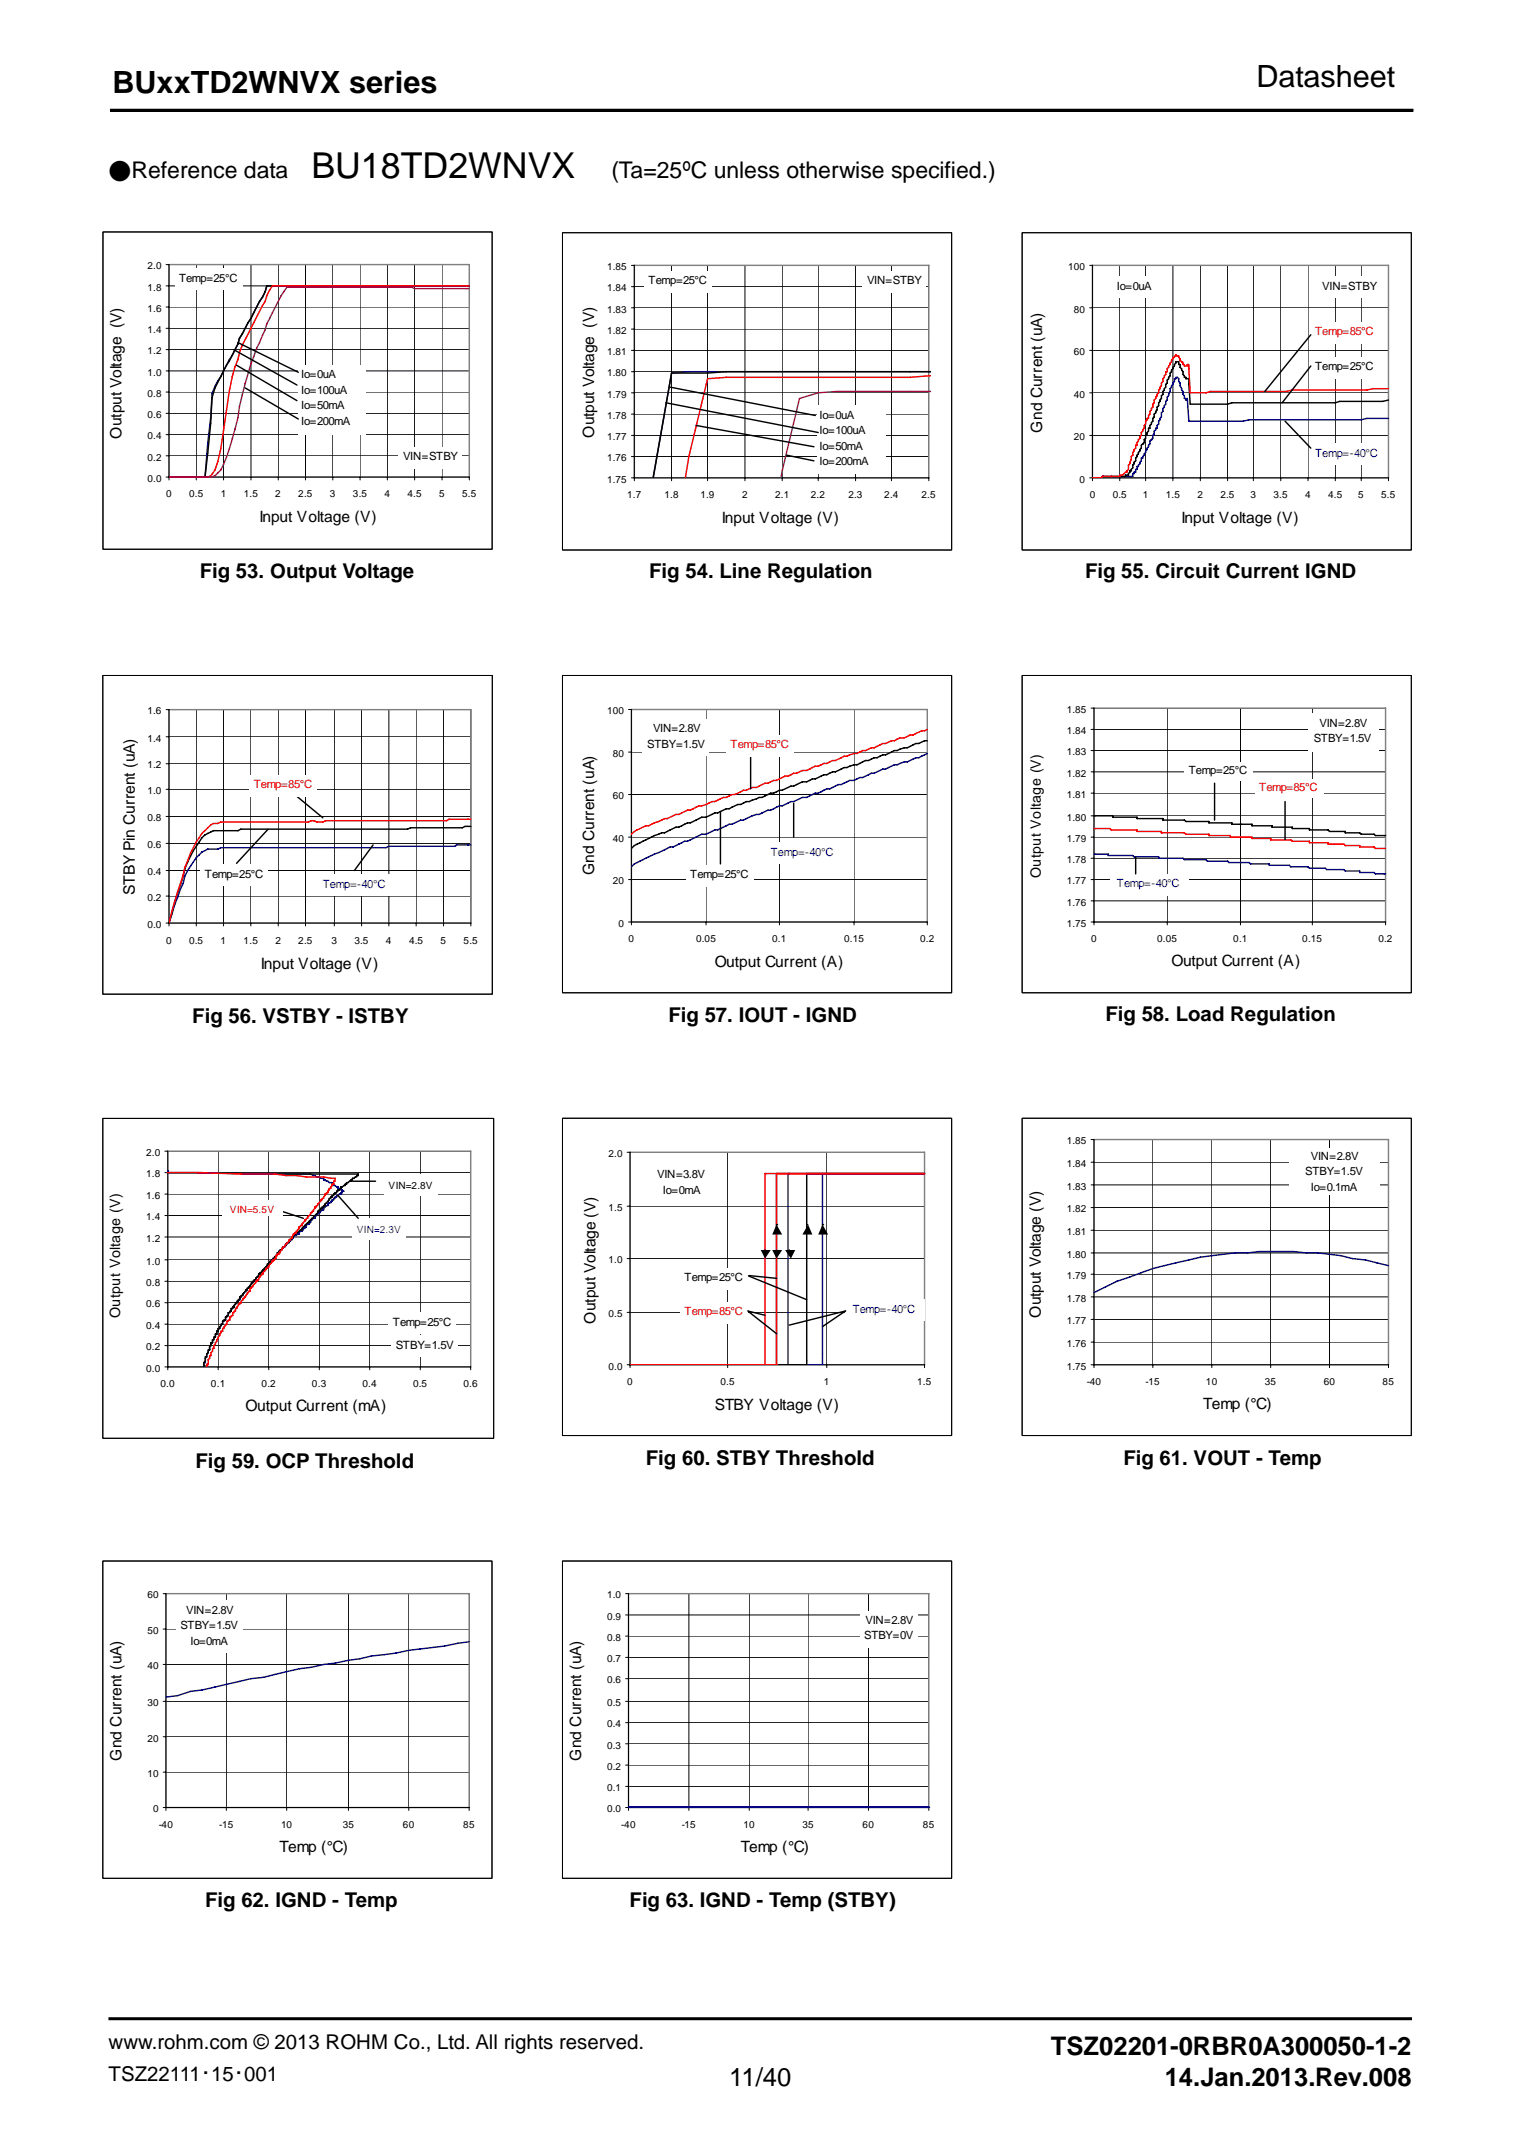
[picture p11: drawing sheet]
<svg xmlns="http://www.w3.org/2000/svg" width="210mm" height="297mm" viewBox="0 0 210 297" stroke-linecap="round" stroke-linejoin="round" font-family="sans-serif">
<defs><g id="words">
<text font-size="4.9" x="43" y="24.6">BU18TD2WNVX</text>
<g font-size="4.2">
<text x="15.5" y="12.8">BUxxTD2WNVX series</text>
<text x="173.6" y="12.1">Datasheet</text>
</g>
<g font-size="3.5">
<text x="145.2" y="283.9">TSZ02201-0RBR0A300050-1-2</text>
<text x="100.7" y="288.1">11/40</text>
<text x="160.9" y="288.2">14.Jan.2013.Rev.008</text>
</g>
<g font-size="3.2">
<text x="15" y="24.6">●Reference data</text>
<text x="84.5" y="24.6">(Ta=25ºC unless otherwise specified.)</text>
</g>
<g font-size="2.8">
<text x="27.6" y="79.8">Fig 53. Output Voltage</text>
<text x="89.7" y="79.9">Fig 54. Line Regulation</text>
<text x="149.9" y="79.9">Fig 55. Circuit Current IGND</text>
<text x="26.6" y="141.3">Fig 56. VSTBY - ISTBY</text>
<text x="92.4" y="141.2">Fig 57. IOUT - IGND</text>
<text x="152.7" y="141.1">Fig 58. Load Regulation</text>
<text x="27" y="202.8">Fig 59. OCP Threshold</text>
<text x="89.2" y="202.4">Fig 60. STBY Threshold</text>
<text x="155.2" y="202.3">Fig 61. VOUT - Temp</text>
<text x="28.3" y="263.5">Fig 62. IGND - Temp</text>
<text x="87" y="263.5">Fig 63. IGND - Temp (STBY)</text>
<text x="15" y="283.1">www.rohm.com © 2013 ROHM Co., Ltd. All rights reserved.</text>
<text x="15" y="287.5">TSZ22111･15･001</text>
</g>
<g font-size="2.2">
<text x="144" y="59.8" transform="rotate(-90 144 59.8)">Gnd Current (uA)</text>
<text x="16.8" y="60.6" transform="rotate(-90 16.8 60.6)">Output Voltage (V)</text>
<text x="82.1" y="60.5" transform="rotate(-90 82.1 60.5)">Output Voltage (V)</text>
<text x="35.9" y="72.2">Input Voltage (V)</text>
<text x="99.7" y="72.3">Input Voltage (V)</text>
<text x="163.2" y="72.3">Input Voltage (V)</text>
<text x="18.6" y="123.6" transform="rotate(-90 18.6 123.6)">STBY Pin Current (uA)</text>
<text x="82.1" y="120.9" transform="rotate(-90 82.1 120.9)">Gnd Current (uA)</text>
<text x="36" y="133.8">Input Voltage (V)</text>
<text x="98.7" y="133.6">Output Current (A)</text>
<text x="161.8" y="133.5">Output Current (A)</text>
<text x="82.3" y="182.9" transform="rotate(-90 82.3 182.9)">Output Voltage (V)</text>
<text x="143.8" y="182.1" transform="rotate(-90 143.8 182.1)">Output Voltage (V)</text>
<text x="33.9" y="194.9">Output Current (mA)</text>
<text x="98.7" y="194.8">STBY Voltage (V)</text>
<text x="166.2" y="194.6">Temp (°C)</text>
<text x="16.8" y="243.3" transform="rotate(-90 16.8 243.3)">Gnd Current (uA)</text>
<text x="80.3" y="243.3" transform="rotate(-90 80.3 243.3)">Gnd Current (uA)</text>
<text x="38.6" y="255.8">Temp (°C)</text>
<text x="102.3" y="255.8">Temp (°C)</text>
</g>
<g font-size="2">
<text x="143.8" y="121.3" transform="rotate(-90 143.8 121.3)">Output Voltage (V)</text>
<text x="16.6" y="182.1" transform="rotate(-90 16.6 182.1)">Output Voltage (V)</text>
</g>
<g font-size="1.6">
<text x="24.7" y="38.9">Temp=25°C</text>
<text x="89.6" y="39.2">Temp=25°C</text>
<text x="119.8" y="39.2">VIN=STBY</text>
<text x="154.3" y="40">Io=0uA</text>
<text x="182.7" y="40">VIN=STBY</text>
<text x="41.6" y="52.2">Io=0uA</text>
<text x="181.7" y="51.2">Temp=25°C</text>
<text x="41.6" y="54.4">Io=100uA</text>
<text x="41.6" y="56.6">Io=50mA</text>
<text x="41.6" y="58.7">Io=200mA</text>
<text x="113.2" y="57.8">Io=0uA</text>
<text x="113.2" y="60">Io=100uA</text>
<text x="55.7" y="63.6">VIN=STBY</text>
<text x="113.2" y="62.1">Io=50mA</text>
<text x="113.2" y="64.3">Io=200mA</text>
<text x="90.2" y="101.2">VIN=2.8V</text>
<text x="182.3" y="100.4">VIN=2.8V</text>
<text x="89.4" y="103.3">STBY=1.5V</text>
<text x="164.2" y="106.9">Temp=25°C</text>
<text x="181.5" y="102.6">STBY=1.5V</text>
<text x="28.3" y="121.3">Temp=25°C</text>
<text x="95.4" y="121.3">Temp=25°C</text>
<text x="181.1" y="160.2">VIN=2.8V</text>
<text x="90.8" y="162.8">VIN=3.8V</text>
<text x="91.6" y="164.9">Io=0mA</text>
<text x="180.3" y="162.3">STBY=1.5V</text>
<text x="181.1" y="164.5">Io=0.1mA</text>
<text x="94.6" y="177">Temp=25°C</text>
<text x="54.3" y="183.2">Temp=25°C</text>
<text x="54.7" y="186.3">STBY=1.5V</text>
<text x="24.9" y="225.1">STBY=1.5V</text>
<text x="25.7" y="222.9">VIN=2.8V</text>
<text x="26.3" y="227.2">Io=0mA</text>
<text x="119.4" y="226.5">STBY=0V</text>
<text x="119.6" y="224.3">VIN=2.8V</text>
</g>
<g font-size="1.6" fill="#f00">
<text x="181.7" y="46.3">Temp=85°C</text>
<text x="100.9" y="103.3">Temp=85°C</text>
<text x="35.1" y="108.9">Temp=85°C</text>
<text x="173.9" y="109.2">Temp=85°C</text>
<text x="94.6" y="181.7">Temp=85°C</text>
</g>
<g font-size="1.6" fill="#00f">
<text x="181.7" y="63.1">Temp=-40°C</text>
<text x="106.5" y="118.2">Temp=-40°C</text>
<text x="44.6" y="122.6">Temp=-40°C</text>
<text x="154.3" y="122.5">Temp=-40°C</text>
<text x="117.8" y="181.3">Temp=-40°C</text>
</g>
<g font-size="1.4">
<text x="20.4" y="40.2">1.8</text>
<text x="20.4" y="37.2">2.0</text>
<text x="83.9" y="40.3">1.84</text>
<text x="83.9" y="37.3">1.85</text>
<text x="147.6" y="37.3">100</text>
<text x="20.4" y="46">1.4</text>
<text x="20.4" y="43.1">1.6</text>
<text x="83.9" y="46.1">1.82</text>
<text x="83.9" y="43.2">1.83</text>
<text x="148.3" y="43.2">80</text>
<text x="20.4" y="51.9">1.0</text>
<text x="20.4" y="49">1.2</text>
<text x="83.9" y="52">1.80</text>
<text x="83.9" y="49.1">1.81</text>
<text x="148.3" y="49.1">60</text>
<text x="20.4" y="57.8">0.6</text>
<text x="20.4" y="54.8">0.8</text>
<text x="83.9" y="57.9">1.78</text>
<text x="83.9" y="54.9">1.79</text>
<text x="148.3" y="54.9">40</text>
<text x="20.4" y="63.6">0.2</text>
<text x="20.4" y="60.7">0.4</text>
<text x="83.9" y="63.8">1.76</text>
<text x="83.9" y="60.8">1.77</text>
<text x="148.3" y="60.8">20</text>
<text x="20.4" y="66.6">0.0</text>
<text x="22.9" y="68.7">0</text>
<text x="26.1" y="68.7">0.5</text>
<text x="30.5" y="68.7">1</text>
<text x="33.7" y="68.7">1.5</text>
<text x="38" y="68.7">2</text>
<text x="41.2" y="68.7">2.5</text>
<text x="45.6" y="68.7">3</text>
<text x="48.7" y="68.7">3.5</text>
<text x="53.1" y="68.7">4</text>
<text x="56.3" y="68.7">4.5</text>
<text x="60.7" y="68.7">5</text>
<text x="63.8" y="68.7">5.5</text>
<text x="83.9" y="66.7">1.75</text>
<text x="86.6" y="68.8">1.7</text>
<text x="91.8" y="68.8">1.8</text>
<text x="96.8" y="68.8">1.9</text>
<text x="102.5" y="68.8">2</text>
<text x="107.1" y="68.8">2.1</text>
<text x="112" y="68.8">2.2</text>
<text x="117.2" y="68.8">2.3</text>
<text x="122.1" y="68.8">2.4</text>
<text x="127.3" y="68.8">2.5</text>
<text x="149.1" y="66.7">0</text>
<text x="150.5" y="68.8">0</text>
<text x="153.7" y="68.8">0.5</text>
<text x="157.9" y="68.8">1</text>
<text x="161" y="68.8">1.5</text>
<text x="165.4" y="68.8">2</text>
<text x="168.6" y="68.8">2.5</text>
<text x="172.8" y="68.8">3</text>
<text x="175.9" y="68.8">3.5</text>
<text x="180.3" y="68.8">4</text>
<text x="183.5" y="68.8">4.5</text>
<text x="187.6" y="68.8">5</text>
<text x="190.8" y="68.8">5.5</text>
<text x="20.4" y="98.7">1.6</text>
<text x="83.9" y="98.7">100</text>
<text x="147.4" y="101.4">1.84</text>
<text x="147.4" y="98.5">1.85</text>
<text x="20.4" y="106.2">1.2</text>
<text x="20.4" y="102.4">1.4</text>
<text x="84.6" y="104.6">80</text>
<text x="147.4" y="107.3">1.82</text>
<text x="147.4" y="104.4">1.83</text>
<text x="20.4" y="113.5">0.8</text>
<text x="20.4" y="109.7">1.0</text>
<text x="84.6" y="110.4">60</text>
<text x="147.4" y="113.4">1.80</text>
<text x="147.4" y="110.2">1.81</text>
<text x="20.4" y="117.2">0.6</text>
<text x="84.6" y="116.3">40</text>
<text x="147.4" y="119.3">1.78</text>
<text x="147.4" y="116.3">1.79</text>
<text x="20.4" y="124.5">0.2</text>
<text x="20.4" y="120.9">0.4</text>
<text x="84.6" y="122.2">20</text>
<text x="147.4" y="125.1">1.76</text>
<text x="147.4" y="122.2">1.77</text>
<text x="20.4" y="128.2">0.0</text>
<text x="22.9" y="130.4">0</text>
<text x="26.1" y="130.4">0.5</text>
<text x="30.5" y="130.4">1</text>
<text x="33.7" y="130.4">1.5</text>
<text x="38" y="130.4">2</text>
<text x="41.2" y="130.4">2.5</text>
<text x="45.8" y="130.4">3</text>
<text x="49" y="130.4">3.5</text>
<text x="53.3" y="130.4">4</text>
<text x="56.5" y="130.4">4.5</text>
<text x="60.9" y="130.4">5</text>
<text x="64" y="130.4">5.5</text>
<text x="85.4" y="128.1">0</text>
<text x="86.8" y="130.2">0</text>
<text x="96.2" y="130.2">0.05</text>
<text x="106.7" y="130.2">0.1</text>
<text x="116.6" y="130.2">0.15</text>
<text x="127.1" y="130.2">0.2</text>
<text x="147.4" y="128.1">1.75</text>
<text x="150.7" y="130.2">0</text>
<text x="159.9" y="130.2">0.05</text>
<text x="170.4" y="130.2">0.1</text>
<text x="179.9" y="130.2">0.15</text>
<text x="190.4" y="130.2">0.2</text>
<text x="20.2" y="159.7">2.0</text>
<text x="84.1" y="159.9">2.0</text>
<text x="147.4" y="161.2">1.84</text>
<text x="147.4" y="158.1">1.85</text>
<text x="20.2" y="165.6">1.6</text>
<text x="20.2" y="162.7">1.8</text>
<text x="53.7" y="164.3">VIN=2.8V</text>
<text x="84.1" y="167.3">1.5</text>
<text x="147.4" y="167.5">1.82</text>
<text x="147.4" y="164.4">1.83</text>
<text x="20.2" y="171.6">1.2</text>
<text x="20.2" y="168.6">1.4</text>
<text x="147.4" y="173.8">1.80</text>
<text x="147.4" y="170.6">1.81</text>
<text x="20.2" y="177.7">0.8</text>
<text x="20.2" y="174.7">1.0</text>
<text x="84.1" y="174.5">1.0</text>
<text x="147.4" y="179.8">1.78</text>
<text x="147.4" y="176.7">1.79</text>
<text x="20.2" y="183.6">0.4</text>
<text x="20.2" y="180.6">0.6</text>
<text x="84.1" y="182">0.5</text>
<text x="147.4" y="183">1.77</text>
<text x="20.2" y="189.5">0.0</text>
<text x="20.2" y="186.6">0.2</text>
<text x="22.2" y="191.7">0.0</text>
<text x="29.1" y="191.7">0.1</text>
<text x="36.1" y="191.7">0.2</text>
<text x="43.1" y="191.7">0.3</text>
<text x="50.1" y="191.7">0.4</text>
<text x="57.1" y="191.7">0.5</text>
<text x="64" y="191.7">0.6</text>
<text x="84.1" y="189.2">0.0</text>
<text x="86.6" y="191.4">0</text>
<text x="99.5" y="191.4">0.5</text>
<text x="113.8" y="191.4">1</text>
<text x="126.7" y="191.4">1.5</text>
<text x="147.4" y="189.2">1.75</text>
<text x="147.4" y="186.1">1.76</text>
<text x="150.1" y="191.4">-40</text>
<text x="158.3" y="191.4">-15</text>
<text x="166.6" y="191.4">10</text>
<text x="174.7" y="191.4">35</text>
<text x="182.9" y="191.4">60</text>
<text x="191" y="191.4">85</text>
<text x="20.4" y="220.8">60</text>
<text x="83.9" y="220.8">1.0</text>
<text x="20.4" y="225.7">50</text>
<text x="83.9" y="226.7">0.8</text>
<text x="83.9" y="223.8">0.9</text>
<text x="20.4" y="230.6">40</text>
<text x="83.9" y="232.6">0.6</text>
<text x="83.9" y="229.6">0.7</text>
<text x="20.4" y="235.7">30</text>
<text x="83.9" y="238.7">0.4</text>
<text x="83.9" y="235.7">0.5</text>
<text x="20.4" y="245.5">10</text>
<text x="20.4" y="240.6">20</text>
<text x="83.9" y="244.5">0.2</text>
<text x="83.9" y="241.6">0.3</text>
<text x="21.1" y="250.4">0</text>
<text x="83.9" y="250.4">0.0</text>
<text x="83.9" y="247.5">0.1</text>
<text x="21.9" y="252.5">-40</text>
<text x="30.3" y="252.5">-15</text>
<text x="38.8" y="252.5">10</text>
<text x="47.3" y="252.5">35</text>
<text x="55.7" y="252.5">60</text>
<text x="64" y="252.5">85</text>
<text x="85.8" y="252.5">-40</text>
<text x="94.2" y="252.5">-15</text>
<text x="102.7" y="252.5">10</text>
<text x="110.8" y="252.5">35</text>
<text x="119.2" y="252.5">60</text>
<text x="127.5" y="252.5">85</text>
</g>
<text font-size="1.4" fill="#f00" x="31.7" y="167.6">VIN=5.5V</text>
<text font-size="1.4" fill="#00f" x="49.3" y="170.4">VIN=2.3V</text>
</g></defs>
<path d="M15.1 278.9h179.9" fill="none" stroke="#000" stroke-width=".28"/>
<path d="M15.3 15.1h179.9v.3h-179.9zM15 278.8h180v.2h-180z" fill="none" stroke="#000" stroke-width=".14"/>
<path d="M15.3 15.2h179.9" fill="none" stroke="#000" stroke-width=".3"/>
<path d="M14.2 93.3h53.8v44.1h-53.8z" fill="#fff"/>
<path d="M14.2 93.3h53.8v44.1h-53.8z" fill="none" stroke="#000" stroke-width=".14"/>
<path d="M23.3 98h41.7v29.5h-41.7z" fill="#fff"/>
<g fill="none" stroke="#000" stroke-width=".14">
<path d="M14.2 93.3h53.8v44.1h-53.8zM22.9 98h42.1v29.9M23.3 98v29.9M27.1 98v29.9M30.9 98v29.9M34.6 98v29.9M38.4 98v29.9M42.2 98v29.9M46.2 98v29.9M50 98v29.9M53.7 98v29.9M57.5 98v29.9"/>
<path d="M61.3 98v29.9M22.9 116.5h42.1M22.9 112.8h42.1M22.9 109.1h42.1M65 105.5h-42.1M65 101.8h-42.1M22.9 123.8h42.1M22.9 120.3h42.1M22.9 127.5h42.1"/>
</g>
<path d="M23.3 98h41.7v29.5h-41.7z" fill="none" stroke="#808080" stroke-width=".2"/>
<path d="M65 116.7h-1.9l-.2 .2h-9.2l-.4 .2h-22.8l-.4 .2h-.6a1.83 1.83 0 0 0-1.6 .4 12.2 12.2 0 0 0-2.4 3.4l-.2 .9-1.2 3-.8 2.5" fill="none" stroke="#000080" stroke-width=".2"/>
<path d="M65 114.2h-.8l-.3 .2h-7.2l-.4 .2h-23l-.4 .2h-2.4a2.54 2.54 0 0 0-1.8 .3l-.4 .3a12.6 12.6 0 0 0-3 5.7l-1.2 3.5-.8 2.9" fill="none" stroke="#000" stroke-width=".2"/>
<path d="M65 113.2h-2.9l-.4 .2h-16.7a1.75 1.75 0 0 1-1.6 0h-.4l-.4 .2h-12.1l-.4 .2a1.26 1.26 0 0 0-1.4 .6 11 11 0 0 0-2.8 4.5l-.4 1-2.2 7.6" fill="none" stroke="#f00" stroke-width=".2"/>
<path d="M43.6 120.9h10.9v2.9h-10.9z" fill="#fff"/>
<path d="M37 114.6l-4.3 4.7M40.8 109.9l3.8 3.1M51.5 116.7l-2.5 3.6" fill="none" stroke="#000" stroke-width=".2"/>
<g fill="#fff">
<path d="M27.7 119.5h9.3v2.9h-9.3z"/>
<path d="M34.5 107.1h9.3v2.9h-9.3z"/>
<path d="M14.2 32.1h53.8v43.8h-53.8z"/>
</g>
<path d="M14.2 32h53.8v43.9h-53.8z" fill="none" stroke="#000" stroke-width=".14"/>
<path d="M23.3 36.6h41.5v29.3h-41.5z" fill="#fff"/>
<g fill="none" stroke="#000" stroke-width=".14">
<path d="M14.2 32h53.8v43.9h-53.8zM22.9 39.5h41.9M22.9 36.6h41.9v29.7M23.3 36.6v29.7M27.1 36.6v29.7M30.9 36.6v29.7M34.7 36.6v29.7M38.4 36.6v29.7M42.2 36.6v29.7M46 36.6v29.7M49.7 36.6v29.7M53.5 36.6v29.7"/>
<path d="M57.3 36.6v29.7M61.1 36.6v29.7M22.9 57.1h41.9M22.9 51.2h41.9M22.9 45.4h41.9M64.8 54.2h-41.9M64.8 48.3h-41.9M64.8 42.4h-41.9M22.9 63h41.9M22.9 65.9h41.9M64.8 60h-41.9"/>
</g>
<path d="M23.3 36.6h41.5v29.3h-41.5z" fill="none" stroke="#808080" stroke-width=".2"/>
<path d="M64.8 39.5h-27.9l-.3 .8-.3 .8-.4 .5-1.2 2.4-1.6 2.7a16.1 16.1 0 0 1-1.8 3.8l-1.6 2.9-.4 1-.2 3.3-.8 8.2h-5" fill="none" stroke="#000080" stroke-width=".2"/>
<path d="M64.8 39.5h-27.9l-.3 .8-.3 .8-.4 .5-1.2 2.4-1.6 2.7-.2 .8-2 3.7a19.4 19.4 0 0 0-1.6 3.7l-.2 3.6-.8 7.4h-5" fill="none" stroke="#000" stroke-width=".2"/>
<path d="M64.8 39.5h-27.2l-.7 1.4-.3 .7-2.3 4.5a10.5 10.5 0 0 0-1.4 3.6l-.4 1-.4 1.3-.4 2-1.2 8-.4 1.8-.4 1.1-.6 .8-.4 .2h-5.4" fill="none" stroke="#f00" stroke-width=".2"/>
<path d="M64.8 39.9h-7.5l-.4-.2h-17.3l-.4 .6a40.3 40.3 0 0 0-2.9 6 40.2 40.2 0 0 0-3.4 11.4l-.8 2.9a20 20 0 0 1-1.6 4.3l-.8 .8-.4 .2h-6" fill="none" stroke="#800080" stroke-width=".2"/>
<g fill="#fff">
<path d="M24.2 37.1h9.3v3h-9.3z"/>
<path d="M41.2 50.5h9.3v9.5h-9.3z"/>
</g>
<path d="M32.3 48.3l8.7 4.9M32.7 50.5l8.3 4.9M32.9 47.3l8.3 4.1M33.9 53.6l7.3 4.3" fill="none" stroke="#000" stroke-width=".2"/>
<g fill="#fff">
<path d="M55.1 61.8h8.7v2.9h-8.7z"/>
<path d="M77.7 32.2h53.8v43.8h-53.8z"/>
</g>
<path d="M77.7 32.2h53.8v43.8h-53.8z" fill="none" stroke="#000" stroke-width=".14"/>
<path d="M87.6 36.7h40.7v29.3h-40.7z" fill="#fff"/>
<g fill="none" stroke="#000" stroke-width=".14">
<path d="M77.7 32.2h53.8v43.8h-53.8zM87.2 39.6h41.1M87.2 36.7h41.1v29.7M87.6 36.7v29.7M92.8 36.7v29.7M97.7 36.7v29.7M102.9 36.7v29.7M108.1 36.7v29.7M113 36.7v29.7M118.2 36.7v29.7M123.1 36.7v29.7M87.2 57.2h41.1"/>
<path d="M87.2 54.3h41.1M87.2 51.4h41.1M87.2 45.5h41.1M128.3 48.4h-41.1M128.3 42.5h-41.1M87.2 63.1h41.1M87.2 60.2h41.1M87.2 66h41.1"/>
</g>
<path d="M87.6 36.7h40.7v29.3h-40.7z" fill="none" stroke="#808080" stroke-width=".2"/>
<path d="M128.6 51.4h-33.4l-2.4 .1-2.6 14.6" fill="none" stroke="#000080" stroke-width=".2"/>
<path d="M128.6 51.9a52.1 52.1 0 0 1-7.8 .2h-20.5l-2.6 .2-2.5 10.8-.5 3" fill="none" stroke="#f00" stroke-width=".2"/>
<path d="M128.6 54.1h-13l-2.6 .2-2.6 .8-2.5 11" fill="none" stroke="#800080" stroke-width=".2"/>
<path d="M128.6 51.4h-28.3l-2.6 .1h-4.9l-2.6 14.6" fill="none" stroke="#000" stroke-width=".2"/>
<g fill="#fff">
<path d="M89 37.4h9.3v3h-9.3z"/>
<path d="M112.8 56h9.5v9.4h-9.5z"/>
</g>
<path d="M92 55.6l21 4.2M92.6 53.5l20 3.9M96.2 58.8l16.2 2.9M108.7 62.9l3.7 .8" fill="none" stroke="#000" stroke-width=".2"/>
<g fill="#fff">
<path d="M119.2 37.4h8.7v3h-8.7z"/>
<path d="M141.2 32.2h53.8v43.8h-53.8z"/>
</g>
<path d="M141.2 32.2h53.8v43.8h-53.8z" fill="none" stroke="#000" stroke-width=".14"/>
<path d="M150.9 36.7h40.9v29.3h-40.9z" fill="#fff"/>
<g fill="none" stroke="#000" stroke-width=".14">
<path d="M141.2 32.2h53.8v43.8h-53.8zM150.5 36.7h41.3v29.7M150.9 36.7v29.7M154.7 36.7v29.7M158.3 36.7v29.7M162 36.7v29.7M165.8 36.7v29.7M169.6 36.7v29.7M173.1 36.7v29.7M176.9 36.7v29.7M180.7 36.7v29.7M184.5 36.7v29.7"/>
<path d="M188 36.7v29.7M150.5 54.3h41.3M191.8 48.4h-41.3M191.8 42.5h-41.3M150.5 60.2h41.3M150.5 66h41.3"/>
</g>
<path d="M150.9 36.7h40.9v29.3h-40.9z" fill="none" stroke="#808080" stroke-width=".2"/>
<g fill="none" stroke="#000080" stroke-width=".2">
<path d="M191.8 57.8h-3l-.8 .2h-15.4l-.8 .2h-7.6l-.2-3.1v.2h-.2v-.2h-.2v-.4l-.2-.2v-.4l-.2-.2-.2-.6v-.4l-.2-.2v-.4l-.2-.2h-.2v.2h-.2v.4l-.2 .2v.2l-.3 .6v.4l-.3 .6-.2 .2v.4l-.2 .2v.3l-.3 .6v.4l-.3 .2v.6l-.3 .6v.4l-.2 .2v.4h-.2v.2l-.3 .2v.3l-.1 .3v.3l-.4 .4v.4l-.2 .2-.2 .6-.2 .2-.2 .6-.2 .2v.2h-.2v.4l-.4 .6v.2h-.2v.4h-.2v.3h-.2v.2h-.2v.4h-3M150.9 66h.1M151.1 66h.1M151.3 66h.1M151.5 66h.1M151.7 66h.1M151.9 66h.1M152.1 66h.1M152.3 65.8v.2h-1.4M152.3 65.8h1.2M152.3 65.8h.1M153.5 65.8h.1"/>
<path d="M159.1 60.7h.1"/>
</g>
<g fill="none" stroke="#000" stroke-width=".2">
<path d="M191.8 55.3l-.8 .2h-5.9l-.6 .1h-14.3l-.6 .2h-5.2l-.2-3.5h-.4v-.2h-.2v-.2l-.2-.2v-.3l-.4-.6v-.4h-.2v-.4h-.4l-.2 .6-.2 .2-.2 .6-.1 .1v.4l-.5 .6v.4l-.2 .2v.4l-.3 .6v.4l-.3 .2v.4l-.3 .5v.4l-.2 .2v.4l-.5 .6v.4l-.1 .2v.4l-.4 .6v.4h-.2v.4l-.4 .6v.3l-.2 .2v.4l-.2 .2M150.9 66h.1M150.9 66h1.2M151.1 66h.1M151.3 66h.1M151.5 66h.1M151.7 66h.1M151.9 66h.1M152.1 66h.1M152.3 65.8l-.2 .2M152.3 65.8h1.2M152.3 65.8h.1"/>
<path d="M153.5 65.8h.1M157.9 61.3h.1M157.9 61.3l-.2 .2v.4l-.2 .2v.2l-.2 .2v.2l-.4 .6v.4l-.4 .6v.3l-.2 .3v.1h-.2l-.2 .6h-.4v.2h-2"/>
</g>
<g fill="none" stroke="#f00" stroke-width=".2">
<path d="M163.2 50l.2 .2v.2h.2v.2h.4v-.2h.2l.2 3.9h2.2l.6-.2h10.5l.8-.2h10.3l.8-.2h2.2M163.2 50h.1M163.2 50l-.2-.2-.2-.6h-.2l-.2-.2v.2h-.2v.2h-.2v.2l-.3 .6v.2l-.5 .5v.5h-.2v.3l-.3 .6v.4l-.3 .2v.4l-.3 .6v.4l-.7 1v.3l-.1 .2v.4l-.4 .6v.4l-.2 .2v.4h-.2v.2l-.2 .2v.4l-.2 .2v.4l-.4 .6v.4l-.4 .5v.2l-.2 .2v.4h-.2v.4l-.4 .6v.4l-.2 .2v.4l-.2 .6-.2 .2v.6l-.2 .1v.2h-.2l-.4 .4h-.4v.2h-1.2M150.9 66h.1M150.9 66h1.2M151.1 66h.1M151.3 66h.1M151.5 66h.1M151.7 66h.1M151.9 66h.1M152.1 66h.1M152.3 65.8l-.2 .2"/>
<path d="M152.3 65.8h1.2M152.3 65.8h.1M153.5 65.8h.1M155.3 65.4h.1"/>
</g>
<g fill="#fff">
<path d="M151.9 38.2h9.7v3h-9.7z"/>
<path d="M181.1 44.5h9.3v2.9h-9.3z"/>
<path d="M181.1 49.4h9.3v2.9h-9.3z"/>
<path d="M182.1 38.2h8.7v3h-8.7z"/>
<path d="M181.1 61.3h10.1v3h-10.1z"/>
</g>
<path d="M177.5 58.2l3.6 3.7M181.1 46.2l-6.4 7.9M181.1 50.6l-4 5" fill="none" stroke="#000" stroke-width=".2"/>
<path d="M77.7 93.3h53.8v43.9h-53.8z" fill="#fff"/>
<path d="M77.7 93.3h53.8v43.9h-53.8z" fill="none" stroke="#000" stroke-width=".14"/>
<path d="M87.2 98h40.9v29.4h-40.9z" fill="#fff"/>
<path d="M77.7 93.3h53.8v43.9h-53.8zM86.8 98h41.3v29.8M87.2 98v29.8M97.5 98v29.8M107.7 98v29.8M118 98v29.8M86.8 115.7h41.3M128.1 109.8h-41.3M128.1 103.9h-41.3M86.8 121.5h41.3M86.8 127.4h41.3" fill="none" stroke="#000" stroke-width=".14"/>
<path d="M87.2 98h40.9v29.4h-40.9z" fill="none" stroke="#808080" stroke-width=".2"/>
<path d="M128.1 104.1l-1.2 .6h-.4l-1.2 .6h-.4l-1 .4h-.4l-1.2 .6h-.3l-1.2 .5h-.4l-1.2 .6h-.4l-.8 .4h-.6l-1.2 .6h-.4l-1.2 .6h-.4l-1.2 .6h-.4l-1.2 .6h-.6l-1.2 .5h-.3l-1.2 .6h-.4l-1.2 .6h-.4l-1.2 .6a4.4 4.4 0 0 0-2.2 .8h-.4l-1.2 .6h-.4l-1.6 .8h-.4l-1.2 .6h-.6l-1.9 .9h-.4l-1.6 .8h-.4l-5 2.4-.4 .4" fill="none" stroke="#000080" stroke-width=".2"/>
<path d="M128.1 102.3h-.4l-.8 .4h-.4l-1.2 .6h-.4l-1 .4h-.4l-1.2 .6h-.3l-.8 .4h-.4l-.8 .4h-.4l-1.2 .6h-.4l-1 .3h-.4l-1.2 .6h-.4l-.8 .4h-.4l-1.2 .6h-.4l-.8 .4h-.6l-1.2 .6h-.3l-1.2 .6h-.4l-.8 .4h-.4l-1.2 .6h-.4l-1.4 .5h-.4l-.8 .4h-.4l-1.2 .6h-.4l-1.2 .6h-.4l-1.2 .6h-.6l-1.5 .8h-.4l-1.2 .6h-.4l-1.6 .8h-.4l-1 .3-2.8 1.4-.4 .4" fill="none" stroke="#000" stroke-width=".2"/>
<path d="M128.1 100.8l-.4 .2h-.4l-1.2 .6h-.4l-.8 .3h-.6l-.8 .4h-.4l-.8 .4h-.3l-1.2 .6h-.4l-.8 .4h-.4l-.8 .4h-.4l-1 .4h-.4l-1.2 .6h-.4l-.8 .4h-.4l-.8 .4h-.4l-1.2 .5h-.6l-.8 .4h-.4l-.7 .4h-.4l-1.2 .6h-.4l-.8 .4h-.4l-1.2 .6h-.6l-.8 .4h-.4l-1.2 .6h-.4l-.8 .4h-.4l-1.2 .5h-.4a3.5 3.5 0 0 1-1.7 .6l-1.2 .6h-.4l-1.2 .6h-.4l-1.2 .6h-.4l-2.2 1h-.4l-1.6 .8-.4 .4" fill="none" stroke="#f00" stroke-width=".2"/>
<path d="M105.7 116.4h10.3v3h-10.3z" fill="#fff"/>
<path d="M99.5 112.1v7.3M103.7 104.3v4.7M109.6 111v4.7" fill="none" stroke="#000" stroke-width=".2"/>
<g fill="#fff">
<path d="M94.8 119.5h9.3v3h-9.3z"/>
<path d="M100.3 101.6h9.3v2.9h-9.3z"/>
<path d="M88.8 99.4h9.1v5.1h-9.1z"/>
<path d="M141.2 93.3h53.8v43.9h-53.8z"/>
</g>
<path d="M141.2 93.3h53.8v43.9h-53.8z" fill="none" stroke="#000" stroke-width=".14"/>
<path d="M151.1 97.8h40.3v29.6h-40.3z" fill="#fff"/>
<g fill="none" stroke="#000" stroke-width=".14">
<path d="M141.2 93.3h53.8v43.9h-53.8zM150.7 97.8h40.7v30M151.1 97.8v30M161.2 97.8v30M171.4 97.8v30M181.3 97.8v30M150.7 115.7h40.7M150.7 106.6h40.7M191.4 118.6h-40.7M191.4 112.7h-40.7M191.4 109.6h-40.7M191.4 103.7h-40.7"/>
<path d="M191.4 100.8h-40.7M150.7 127.4h40.7M191.4 124.5h-40.7M191.4 121.5h-40.7"/>
</g>
<path d="M151.1 97.8h40.3v29.6h-40.3z" fill="none" stroke="#808080" stroke-width=".2"/>
<path d="M151.1 118h2v.2h3.4l.2 .2h3.4v.2h3.3l.2 .2h2.4a.84 .84 0 0 1 .8 .2h2.8l.2 .2h1.6M171.4 119.2h1.2l.2 .2h2.5v.1h2.8l.2 .3h2.4l.2 .2h2.2l.2 .1h2.4l.1 .2h2v.2h2l.2 .2h1.4M171.4 119.2h.1" fill="none" stroke="#000080" stroke-width=".2"/>
<path d="M151.1 112.7h2.6v.2h3.4v.2h3.6v.2h2.9l.2 .2h3.2v.2h3.2v.2h1.2M171.4 113.9h1.6v.2h2.7v.2h2.8v.2h2.4v.2h2a.84 .84 0 0 1 .8 .2h2.1v.2h2l.2 .2h1.8l.2 .1h1.4M171.4 113.9h.1" fill="none" stroke="#000" stroke-width=".2"/>
<path d="M151.1 114.5h2.2l.2 .2h3.6v.2h3.3v.2h3.2l.2 .2h3.2v.1h3v.3h1.4M171.4 115.7h1.6v.1h2.5v.2h2.8l.2 .2h2.4v.2h2.6v.2h2.2l.1 .2h2v.2h1.4a.83 .83 0 0 1 .8 .2h1.4M171.4 115.7h.1" fill="none" stroke="#f00" stroke-width=".2"/>
<g fill="#fff">
<path d="M180.7 98.6h9.7v5.3h-9.7z"/>
<path d="M153.3 120.7h10.9v3h-10.9z"/>
</g>
<path d="M156.9 118.4v2.3M167.8 108.2v5.1M177.5 110.7v5.3" fill="none" stroke="#000" stroke-width=".2"/>
<g fill="#fff">
<path d="M163.6 105.3h9.5v2.5h-9.5z"/>
<path d="M173.4 107.6h9.5v2.6h-9.5z"/>
<path d="M77.7 154.5h53.8v43.8h-53.8z"/>
</g>
<path d="M77.7 154.5h53.8v43.8h-53.8z" fill="none" stroke="#000" stroke-width=".14"/>
<path d="M87 159.2h40.7v29.4h-40.7z" fill="#fff"/>
<path d="M77.7 154.5h53.8v43.8h-53.8zM86.6 159.2h41.1v29.8M87 159.2v29.8M100.5 159.2v29.8M114.2 159.2v29.8M127.7 173.9h-41.1M127.7 166.6h-41.1M86.6 188.6h41.1M127.7 181.3h-41.1" fill="none" stroke="#000" stroke-width=".14"/>
<path d="M87 159.2h40.7v29.4h-40.7z" fill="none" stroke="#808080" stroke-width=".2"/>
<path d="M87 188.6h26.6M108.7 188.6h.1M108.9 188.6v-26.5h18.8h-14.1v26.5M108.9 188.6h.1M113.6 188.6h.1" fill="none" stroke="#000080" stroke-width=".2"/>
<path d="M107.1 188.6h.1M107.3 188.6v-26.5h20.4h-16.3v26.5h-24.4M107.3 188.6h.1" fill="none" stroke="#000" stroke-width=".2"/>
<path d="M105.7 162.1h22h-20.4v26.5M105.7 162.1h.1M105.7 162.1v26.5M87 188.6h20.3M105.5 188.6h.1M105.7 188.6h.1M107.1 188.6h.1M107.3 188.6h.1" fill="none" stroke="#f00" stroke-width=".2"/>
<path d="M89 161h10.3v5.2h-10.3z" fill="#fff"/>
<path d="M109.1 172.7v.4M111.4 169.2h.1" fill="none" stroke="#000" stroke-width=".2"/>
<path d="M108.5 172.7h1.4l-.6 1.2zM111.6 169.2l.6 1.4h-1.4z" fill="#000"/>
<path d="M116.8 179.6h10.9v2.9h-10.9z" fill="#fff"/>
<path d="M103.3 176.2l8.1 3.4M103.3 181.1l4 3.2M116.8 181.1l-3.2 2.2" fill="none" stroke="#000" stroke-width=".2"/>
<g fill="#fff">
<path d="M94 175.3h9.3v2.9h-9.3z"/>
<path d="M94 179.9h9.3v3h-9.3z"/>
</g>
<path d="M103.5 176.2l3.8 .4M105.7 172.7v.4M107.3 169.2h.1M107.3 172.7v.4M113.6 169.2h.1M103.3 181.1l2.4 .6M116.8 181.1l-7.7 2" fill="none" stroke="#000" stroke-width=".2"/>
<path d="M105.1 172.7h1.4l-.8 1.2zM106.7 172.7h1.4l-.8 1.2zM107.3 169.2l.8 1.4h-1.4zM113.6 169.2l.8 1.4h-1.4z" fill="#000"/>
<path d="M141.2 154.5h53.8v43.8h-53.8z" fill="#fff"/>
<path d="M141.2 154.5h53.8v43.8h-53.8z" fill="none" stroke="#000" stroke-width=".14"/>
<path d="M151.1 157.4h40.7v31.2h-40.7z" fill="#fff"/>
<g fill="none" stroke="#000" stroke-width=".14">
<path d="M141.2 154.5h53.8v43.8h-53.8zM150.7 157.4h41.1v31.6M151.1 157.4v31.6M159.3 157.4v31.6M167.4 157.4v31.6M175.5 157.4v31.6M183.7 157.4v31.6M150.7 166.8h41.1M150.7 163.7h41.1M150.7 160.6h41.1M191.8 179.2h-41.1M191.8 176h-41.1"/>
<path d="M191.8 173.1h-41.1M191.8 170h-41.1M150.7 185.4h41.1M150.7 182.3h41.1M150.7 188.6h41.1"/>
</g>
<path d="M151.1 157.4h40.7v31.2h-40.7z" fill="none" stroke="#808080" stroke-width=".2"/>
<path d="M191.8 174.9l-3.2-.8-1.8-.2a25.7 25.7 0 0 0-6.3-.8l-1.8-.2h-4.8l-1.5 .2h-1.8a53.1 53.1 0 0 0-8.2 1.4 30.4 30.4 0 0 0-6.3 1.9l-1.8 .6-3.2 1.6" fill="none" stroke="#000080" stroke-width=".2"/>
<g fill="#fff">
<path d="M178.1 158.6h12.5v6.5h-12.5z"/>
<path d="M14.2 215.7h53.8v43.8h-53.8z"/>
</g>
<path d="M14.2 215.7h53.8v43.8h-53.8z" fill="none" stroke="#000" stroke-width=".14"/>
<path d="M22.9 220.2h41.9v29.5h-41.9z" fill="#fff"/>
<g fill="none" stroke="#000" stroke-width=".14">
<path d="M14.2 215.7h53.8v43.8h-53.8zM22.5 239.9h42.3M22.5 235.1h42.3M22.5 230h42.3M22.5 225.1h42.3M22.5 220.2h42.3v29.9M22.9 220.2v29.9M31.3 220.2v29.9M39.6 220.2v29.9M48.1 220.2v29.9M56.5 220.2v29.9M22.5 244.8h42.3"/>
<path d="M22.5 249.7h42.3"/>
</g>
<path d="M22.9 220.2h41.9v29.5h-41.9z" fill="none" stroke="#808080" stroke-width=".2"/>
<path d="M64.8 226.8l-3.4 .6-4.9 .6-1.8 .4-3.4 .4-1.6 .4-4.9 .8-1.8 .4a49.4 49.4 0 0 0-6.6 1.3l-1.8 .2-6.7 1.6-1.6 .2-1.8 .6-1.6 .2" fill="none" stroke="#000080" stroke-width=".2"/>
<g fill="#fff">
<path d="M24.3 221.1h9.1v7.3h-9.1z"/>
<path d="M77.7 215.7h53.8v43.8h-53.8z"/>
</g>
<path d="M77.7 215.7h53.8v43.8h-53.8z" fill="none" stroke="#000" stroke-width=".14"/>
<path d="M86.8 220.2h41.5v29.5h-41.5z" fill="#fff"/>
<g fill="none" stroke="#000" stroke-width=".14">
<path d="M77.7 215.7h53.8v43.8h-53.8zM86.4 238h41.9M86.4 235.1h41.9M86.4 231.9h41.9M86.4 229h41.9M86.4 226h41.9M86.4 223.1h41.9M86.4 220.2h41.9v29.9M86.8 220.2v29.9M95.2 220.2v29.9M103.5 220.2v29.9M111.6 220.2v29.9"/>
<path d="M120 220.2v29.9M86.4 246.8h41.9M86.4 243.9h41.9M86.4 240.9h41.9M86.4 249.7h41.9"/>
</g>
<path d="M86.8 220.2h41.5v29.5h-41.5z" fill="none" stroke="#808080" stroke-width=".2"/>
<path d="M86.8 249.7h41.5" fill="none" stroke="#000080" stroke-width=".39"/>
<g fill="#fff">
<path d="M118.8 222.5h7.9v5.1h-7.9z"/>
<path d="M14.2 154.5h54v44.2h-54z"/>
</g>
<path d="M14.2 154.5h54v44.2h-54z" fill="none" stroke="#000" stroke-width=".14"/>
<path d="M23.2 159h41.8v29.8h-41.8z" fill="#fff"/>
<g fill="none" stroke="#000" stroke-width=".14">
<path d="M14.2 154.5h54v44.2h-54zM22.8 159h42.2v30.3M23.2 159v30.3M30.1 159v30.3M37.1 159v30.3M44.1 159v30.3M51.1 159v30.3M58.1 159v30.3M22.8 177h42.2M22.8 174.1h42.2M22.8 170.9h42.2M22.8 167.9h42.2"/>
<path d="M22.8 165h42.2M65 180h-42.2M65 162h-42.2M22.8 185.9h42.2M22.8 188.8h42.2M65 182.9h-42.2"/>
</g>
<path d="M23.2 159h41.8v29.8h-41.8z" fill="none" stroke="#808080" stroke-width=".2"/>
<g fill="none" stroke="#000080" stroke-width=".2">
<path d="M23.2 161.8h.1M23.2 161.8v.2h4.5l7.2 .2h8l.6 .2 .2 .2h.4l.2 .2h.4v.2l.6 .2 .2 .2h.4v.2h.2v.2l.6 .2v.2h.2v.2h.4v.4h-.2v.2l-.6 .2v.2h-.2v.2h-.2v.2h-.2v.2h-.2v.2h-.2l-.2 .1v.3h-.2l-.2 .2M33.7 178.6h.1M33.7 178.6l-.2 .2v.2h-.2v.2h-.2v.4h-.2v.2h-.2v.2l-.2 .2M33.9 178.4h.1M33.9 178.4l-.2 .2M34.7 177.4h.1M34.7 177.4l-.2 .2v.2h-.2v.2h-.2v.2l-.2 .2M34.9 177.2h.1M34.9 177.2l-.2 .2M35.1 177h.1M35.1 177l-.2 .2"/>
<path d="M35.5 176.4h.1M35.5 176.4l-.2 .2v.2h-.2v.2M35.7 176.2h.1M35.7 176.2l-.2 .2M37.1 174.6h.1M37.3 174.5h.1M38.5 173.1h.1M38.7 172.9h.1M38.7 172.9l-.4 .4v.2h-.2v.2h-.2v.2h-.2v.2h-.2v.1l-.6 .6v.2h-.2v.2h-.2v.2h-.2v.2h-.2v.2h-.2v.2l-.2 .2M43.1 168.5h.1M43.7 167.9h.1M43.7 167.9l-.2 .2v.2h-.2l-.4 .4v.2h-.2v.2h-.2l-.2 .2v.2h-.2v.2h-.2v.2h-.2v.2h-.2l-.2 .2v.2l-.6 .2-.2 .2v.2h-.2v.2h-.2v.2h-.2v.2h-.2v.2h-.2v.2h-.2v.2h-.2v.2h-.2v.2l-.2 .2"/>
<path d="M43.9 167.7h.1M44.1 167.5h.1M44.3 167.3h.1M44.9 166.8h.1M44.9 166.8l-.2 .1v.3h-.2l-.8 .7M47.3 164.6h.2M28.2 188.7v.1M28.2 188.7h.1M32.5 180.2h.1M32.5 180.2l-.2 .2v.2h-.1v.2l-.3 .2v.2h-.1v.2h-.3v.4h-.2v.1h-.1v.5h-.3v.1h-.1v.4h-.3v.2l-.4 .6v.2h-.1v.4h-.2v.4h-.3v.4h-.1v.4l-.4 .6v.4h-.2v.4l-.2 .2v.4l-.2 .2v.6h-.2v.4"/>
</g>
<g fill="none" stroke="#000" stroke-width=".2">
<path d="M23.1 162h4.6l8 .2h13.8v.2h-.2v.2h-.2l-.2 .2h-.2v.2h-.2v.2l-.6 .2v.2h-.2v.2l-.6 .2v.2l-.2 .2h-.2v.2h-.2v.2h-.2v.2h-.2v.2h-.2v.2h-.2v.2h-.2v.2l-.2 .2M33.7 178.6h.1M33.7 178.6l-.2 .2v.2h-.2v.2h-.2v.2l-.2 .2v.2h-.2v.2h-.2l-.2 .6h-.1v.2h-.3v.4h-.1v.2h-.3v.4h-.2v.1h-.1v.5h-.3v.1h-.1v.4h-.3l-.1 .6h-.3v.4h-.1v.4h-.2v.4h-.3v.4h-.1v.4h-.3v.4h-.1v.6h-.2v.4l-.2 .2v.4h-.2a.84 .84 0 0 1-.2 .8v.4M35.5 176.4h.1M35.5 176.4l-.2 .2v.2h-.2v.2h-.2v.2h-.2l-.2 .6h-.2v.2h-.2v.2h-.2v.2l-.2 .2M36.5 175.2h.1M36.5 175.2l-.2 .2v.2h-.2v.2h-.2v.2h-.2v.2l-.2 .2M36.7 175h.1M38.1 173.5h.1M39.5 171.9h.1M39.5 171.9l-.2 .2v.2h-.2v.2h-.2v.2h-.2v.2h-.2v.2h-.2v.2l-.4 .4v.2h-.2v.2h-.2v.1h-.2v.3h-.2v.1h-.2v.2l-.4 .4M40.1 171.3h.1"/>
<path d="M40.1 171.3l-.2 .2v.2h-.2l-.2 .2M40.3 171.1h.1M40.3 171.1l-.2 .2M41.3 170.1h.1M41.9 169.5h.1M41.9 169.5l-.2 .2v.2h-.2l-.4 .4h-.2v.2h-.2v.2h-.2v.2l-.2 .2M42.1 169.3h.1M42.1 169.3l-.2 .2M42.3 169.1h.1M42.3 169.1l-.2 .2M42.9 168.5h.1M42.9 168.5l-.2 .2v.2h-.2l-.2 .2"/>
<path d="M43.5 167.9h.1M43.5 167.9l-.2 .2v.2h-.2l-.2 .2M43.7 167.7h.1M43.7 167.7l-.2 .2M45.1 166.2h.1M45.1 166.2l-.2 .1v.3h-.2v.2h-.2v.1h-.2v.3h-.2v.1h-.2v.2l-.2 .2M45.3 166h.1M45.3 166l-.2 .2M28.2 188.7v.1M28.2 188.7h.1"/>
</g>
<g fill="none" stroke="#f00" stroke-width=".2">
<path d="M23.1 162l14.8 .2 4.4 .4a14.1 14.1 0 0 1 3.8 .2h.2v.4h-.2v.4h-.2l-.2 .6h-.2l-.2 .6h-.2v.2h-.2l-.2 .6h-.2v.2h-.2v.2l-.2 .2M35.1 177.4h.1M36.5 175.6h.1M36.5 175.6l-.2 .2v.2h-.2v.2h-.2l-.2 .6h-.2v.2h-.2v.2l-.4 .4v.2h-.2v.2h-.2v.4h-.2v.2h-.2v.2l-.2 .2v.2h-.2v.2h-.2v.2l-.2 .2v.2h-.2v.2h-.2l-.2 .6h-.2v.4h-.2v.2h-.1v.4h-.3v.1h-.1v.5h-.3v.1h-.2v.4h-.1v.2l-.3 .2v.2h-.1v.4h-.3l-.1 .6-.4 .6-.2 .6-.3 .2v.4h-.1v.4l-.3 .2v.4h-.1v.4l-.2 .2v.6h-.2v.2M37.3 174.6h.1M37.3 174.6l-.2 .2v.2h-.2v.2h-.2v.2l-.2 .2M39.5 171.9h.1M39.5 171.9l-.2 .2v.2h-.2v.2h-.2v.2l-.2 .2v.2h-.2v.2h-.2v.2h-.2v.4h-.2v.2h-.2v.1h-.2v.3l-.2 .1M39.7 171.7h.1M39.7 171.7l-.2 .2M41.9 168.9h.1M41.9 168.9l-.2 .2v.2h-.2v.2h-.2v.2l-.2 .2v.2h-.2v.2h-.2v.2h-.2l-.2 .6h-.2v.2h-.2v.2l-.2 .2"/>
<path d="M42.7 167.9h.1M42.7 167.9l-.2 .2v.2h-.2v.2h-.2v.2l-.2 .2M44.1 166.2h.1M44.1 166.2l-.2 .1v.3h-.2v.2h-.2l-.2 .5h-.2v.2h-.2v.2l-.2 .2M28.6 188.7v.1M28.6 188.7h.1"/>
</g>
<g fill="#fff">
<path d="M48.7 168.3h7.4v3h-7.4z"/>
<path d="M53.1 162.2h7.4v3h-7.4z"/>
</g>
<path d="M38.3 167.2l3.6 1.1M46.7 165.2l2.8 3.1M48.7 163.2h3.2" fill="none" stroke="#000" stroke-width=".2"/>
<g fill="#fff">
<path d="M30.8 165.8h8.3v2.1h-8.3z"/>
<path d="M53.7 181.4h9.3v2.9h-9.3z"/>
<path d="M54.1 184.5h9.1v3h-9.1z"/>
</g>
<use href="#words"/>
</svg>
